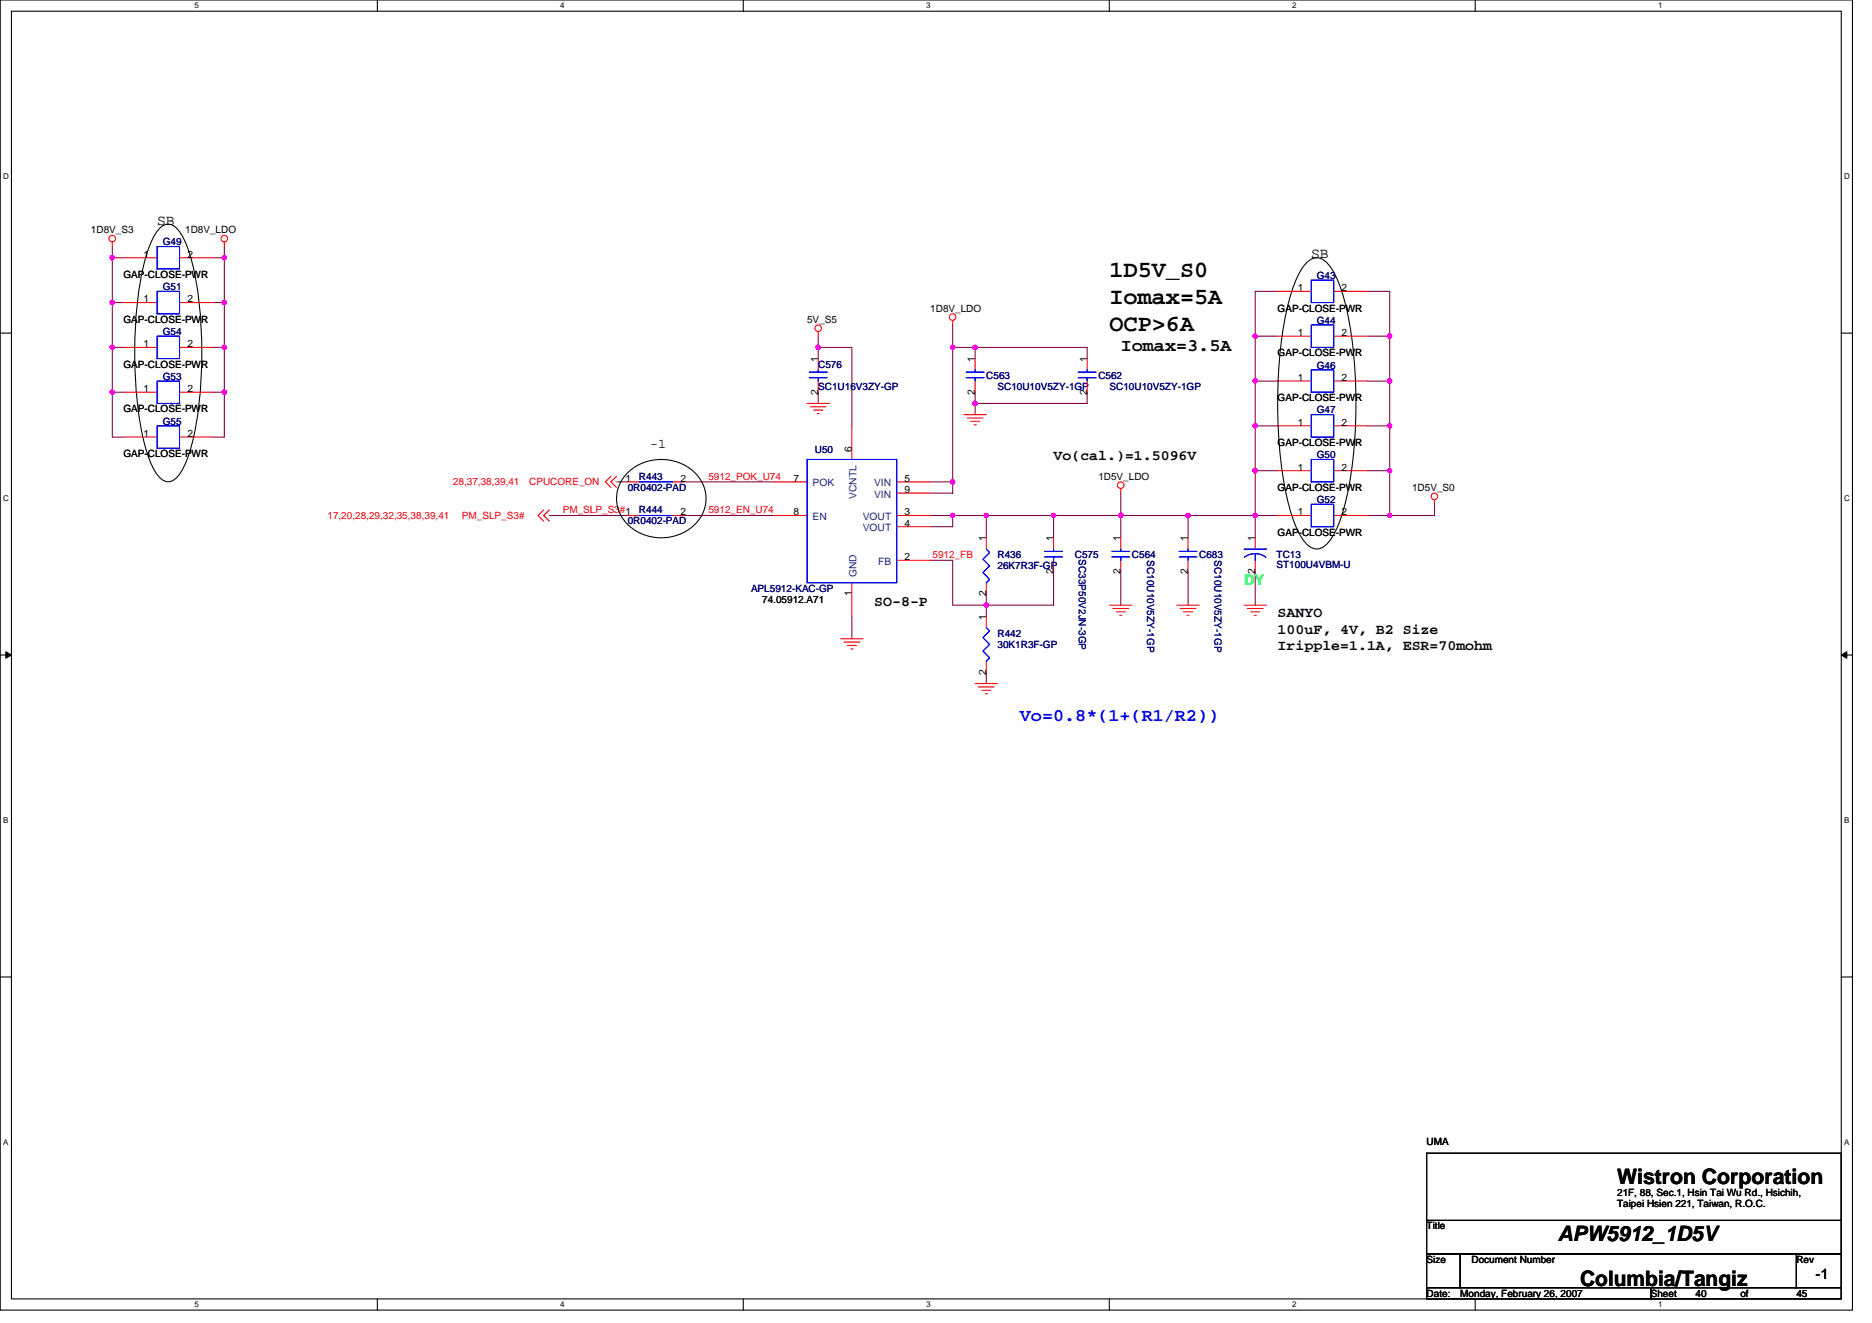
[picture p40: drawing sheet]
<svg xmlns="http://www.w3.org/2000/svg" width="297mm" height="210mm" viewBox="0 0 297 210" stroke-linecap="round" stroke-linejoin="round" font-family="sans-serif">
<defs><g id="words">
<g font-size="3.7">
<text x="176.1" y="44">1D5V_S0</text>
<text x="176.1" y="48.3">Iomax=5A</text>
<text x="176.1" y="52.5">OCP&gt;6A</text>
</g>
<g font-size="3.4">
<text x="256.6" y="187.9">Wistron Corporation</text>
<text x="247.2" y="196.9">APW5912_1D5V</text>
<text x="250.7" y="204">Columbia/Tangiz</text>
</g>
<text font-size="2.8" x="177.8" y="55.7">Iomax=3.5A</text>
<text font-size="2.8" fill="#00f" x="161.8" y="114.4">Vo=0.8*(1+(R1/R2))</text>
<g font-size="2.3">
<text x="24.9" y="35.6">SB</text>
<text x="208.1" y="41">SB</text>
<text x="167.2" y="73">Vo(cal.)=1.5096V</text>
<text x="138.7" y="96.2">SO-8-P</text>
<text x="202.7" y="97.9">SANYO</text>
<text x="202.7" y="100.6">100uF, 4V, B2 Size</text>
<text x="202.7" y="103.2">Iripple=1.1A, ESR=70mohm</text>
<text x="288.1" y="203">-1</text>
</g>
<text font-size="2.3" fill="#00ff40" x="197.4" y="92.8">DY</text>
<text font-size="2.1" x="103.2" y="71">-1</text>
<g font-size="1.6">
<text x="14.4" y="37">1D8V_S3</text>
<text x="22.8" y="40.9">1</text>
<text x="29.4" y="37">1D8V_LDO</text>
<text x="29.7" y="40.9">2</text>
<text x="19.6" y="44.1">GAP-CLOSE-PWR</text>
<text x="22.8" y="48">1</text>
<text x="29.7" y="48">2</text>
<text x="205.9" y="46.2">1</text>
<text x="212.9" y="46.2">2</text>
<text x="19.6" y="51.2">GAP-CLOSE-PWR</text>
<text x="128.1" y="51.2">5V_S5</text>
<text x="147.6" y="49.4">1D8V_LDO</text>
<text x="202.7" y="49.4">GAP-CLOSE-PWR</text>
<text x="205.9" y="53.3">1</text>
<text x="212.9" y="53.3">2</text>
<text x="19.6" y="58.3">GAP-CLOSE-PWR</text>
<text x="22.8" y="55.1">1</text>
<text x="29.7" y="55.1">2</text>
<text x="129.8" y="57.4" transform="rotate(-90 129.8 57.4)">1</text>
<text x="154.7" y="57.4" transform="rotate(-90 154.7 57.4)">1</text>
<text x="172.5" y="57.4" transform="rotate(-90 172.5 57.4)">1</text>
<text x="202.7" y="56.5">GAP-CLOSE-PWR</text>
<text x="19.6" y="65.4">GAP-CLOSE-PWR</text>
<text x="22.8" y="62.2">1</text>
<text x="29.7" y="62.2">2</text>
<text x="129.8" y="62.6" transform="rotate(-90 129.8 62.6)">2</text>
<text x="154.7" y="62.6" transform="rotate(-90 154.7 62.6)">2</text>
<text x="172.5" y="62.6" transform="rotate(-90 172.5 62.6)">2</text>
<text x="202.7" y="63.6">GAP-CLOSE-PWR</text>
<text x="205.9" y="60.4">1</text>
<text x="212.9" y="60.4">2</text>
<text x="22.8" y="69.3">1</text>
<text x="29.7" y="69.3">2</text>
<text x="135.1" y="71.6" transform="rotate(-90 135.1 71.6)">6</text>
<text x="202.7" y="70.8">GAP-CLOSE-PWR</text>
<text x="205.9" y="67.5">1</text>
<text x="212.9" y="67.5">2</text>
<text x="19.6" y="72.5">GAP-CLOSE-PWR</text>
<text x="99.2" y="76.4">1</text>
<text x="108" y="76.4">2</text>
<text x="125.9" y="76.4">7</text>
<text x="143.5" y="76.4">5</text>
<text x="174.3" y="76.1">1D5V_LDO</text>
<text x="202.7" y="77.9">GAP-CLOSE-PWR</text>
<text x="205.9" y="74.7">1</text>
<text x="212.9" y="74.7">2</text>
<text x="224.1" y="77.9">1D5V_S0</text>
<text x="108" y="81.8">2</text>
<text x="125.9" y="81.8">8</text>
<text x="143.5" y="81.8">3</text>
<text x="143.5" y="83.5">4</text>
<text x="143.5" y="78.2">9</text>
<text x="205.9" y="81.8">1</text>
<text x="212.9" y="81.8">2</text>
<text x="143.5" y="88.9">2</text>
<text x="156.5" y="85.9" transform="rotate(-90 156.5 85.9)">1</text>
<text x="167.1" y="85.9" transform="rotate(-90 167.1 85.9)">1</text>
<text x="177.8" y="85.9" transform="rotate(-90 177.8 85.9)">1</text>
<text x="188.5" y="85.9" transform="rotate(-90 188.5 85.9)">1</text>
<text x="199.2" y="85.9" transform="rotate(-90 199.2 85.9)">1</text>
<text x="202.7" y="85">GAP-CLOSE-PWR</text>
<text x="120.9" y="95.7">74.05912.A71</text>
<text x="135.1" y="94.6" transform="rotate(-90 135.1 94.6)">1</text>
<text x="156.5" y="94.6" transform="rotate(-90 156.5 94.6)">2</text>
<text x="167.1" y="91.1" transform="rotate(-90 167.1 91.1)">2</text>
<text x="177.8" y="91.1" transform="rotate(-90 177.8 91.1)">2</text>
<text x="188.5" y="91.1" transform="rotate(-90 188.5 91.1)">2</text>
<text x="199.2" y="91.1" transform="rotate(-90 199.2 91.1)">2</text>
<text x="156.5" y="98.3" transform="rotate(-90 156.5 98.3)">1</text>
<text x="156.5" y="107.1" transform="rotate(-90 156.5 107.1)">2</text>
<text x="226.4" y="181.7">UMA</text>
<text x="256.6" y="189.7">21F, 88, Sec.1, Hsin Tai Wu Rd., Hsichih,</text>
<text x="256.6" y="191.5">Taipei Hsien 221, Taiwan, R.O.C.</text>
<text x="226.4" y="195.1">Title</text>
<text x="226.4" y="200.4">Size</text>
<text x="233.5" y="200.4">Document Number</text>
<text x="285" y="200.4">Rev</text>
<text x="226.4" y="205.7">Date:</text>
<text x="231.7" y="205.7">Monday, February 26, 2007</text>
<text x="261.9" y="205.7">Sheet</text>
<text x="269" y="205.7">40</text>
<text x="276.2" y="205.7">of</text>
<text x="285" y="205.7">45</text>
</g>
<g font-size="1.6" fill="#000080">
<text x="25.8" y="38.9">G49</text>
<text x="25.8" y="46">G51</text>
<text x="209" y="44.3">G43</text>
<text x="25.8" y="53.1">G54</text>
<text x="209" y="51.4">G44</text>
<text x="129.8" y="58.3">C576</text>
<text x="209" y="58.5">G46</text>
<text x="25.8" y="60.3">G53</text>
<text x="129.8" y="61.9">SC1U16V3ZY-GP</text>
<text x="156.5" y="60.1">C563</text>
<text x="158.3" y="61.9">SC10U10V5ZY-1GP</text>
<text x="174.3" y="60.1">C562</text>
<text x="176.1" y="61.9">SC10U10V5ZY-1GP</text>
<text x="209" y="65.6">G47</text>
<text x="25.8" y="67.4">G55</text>
<text x="129.3" y="71.8">U50</text>
<text x="99.6" y="77.9">0R0402-PAD</text>
<text x="101.4" y="76.1">R443</text>
<text x="209" y="72.7">G50</text>
<text x="99.6" y="83.2">0R0402-PAD</text>
<text x="101.4" y="81.4">R444</text>
<text x="209" y="79.8">G52</text>
<text x="158.3" y="88.5">R436</text>
<text x="170.6" y="88.5">C575</text>
<text x="171.2" y="88.7" transform="rotate(90 171.2 88.7)">SC33P50V2JN-3GP</text>
<text x="179.6" y="88.5">C564</text>
<text x="182.1" y="88.9" transform="rotate(90 182.1 88.9)">SC10U10V5ZY-1GP</text>
<text x="190.3" y="88.5">C683</text>
<text x="192.7" y="88.9" transform="rotate(90 192.7 88.9)">SC10U10V5ZY-1GP</text>
<text x="202.6" y="88.5">TC13</text>
<text x="119.2" y="93.9">APL5912-KAC-GP</text>
<text x="158.3" y="90.3">26K7R3F-GP</text>
<text x="202.6" y="90.1">ST100U4VBM-U</text>
<text x="158.3" y="101">R442</text>
<text x="158.3" y="102.8">30K1R3F-GP</text>
</g>
<g font-size="1.6" fill="#f00">
<text x="71.9" y="77">28,37,38,39,41</text>
<text x="84" y="77">CPUCORE_ON</text>
<text x="112.4" y="76.1">5912_POK_U74</text>
<text x="52" y="82.3">17,20,28,29,32,35,38,39,41</text>
<text x="73.3" y="82.3">PM_SLP_S3#</text>
<text x="89.3" y="81.4">PM_SLP_S3#1</text>
<text x="112.4" y="81.4">5912_EN_U74</text>
<text x="148" y="88.5">5912_FB</text>
</g>
<g font-size="1.6" fill="#004080">
<text x="128.9" y="77.2">POK</text>
<text x="138.7" y="77.2">VIN</text>
<text x="128.9" y="82.5">EN</text>
<text x="135.9" y="79.1" transform="rotate(-90 135.9 79.1)">VCNTL</text>
<text x="136.9" y="82.5">VOUT</text>
<text x="138.7" y="79">VIN</text>
<text x="136.9" y="84.3">VOUT</text>
<text x="139.3" y="89.6">FB</text>
<text x="135.9" y="91.6" transform="rotate(-90 135.9 91.6)">GND</text>
</g>
<g font-size="1.3">
<text x="30.8" y="1.3">5</text>
<text x="88.9" y="1.3">4</text>
<text x="147" y="1.3">3</text>
<text x="205" y="1.3">2</text>
<text x="263.1" y="1.3">1</text>
<text x=".5" y="28.4">D</text>
<text x="292.6" y="28.4">D</text>
<text x=".5" y="79.5">C</text>
<text x="292.6" y="79.5">C</text>
<text x=".5" y="130.6">B</text>
<text x="292.6" y="130.6">B</text>
<text x=".5" y="181.7">A</text>
<text x="292.6" y="181.7">A</text>
<text x="30.8" y="207.4">5</text>
<text x="88.9" y="207.4">4</text>
<text x="147" y="207.4">3</text>
<text x="205" y="207.4">2</text>
<text x="263.1" y="207.4">1</text>
</g>
</g></defs>
<path d="M0 0h293.9v207.9h-293.9zM1.8 1.8h290.4v204.3h-290.4z" fill="none" stroke="#000" stroke-width=".17"/>
<g fill="#fff">
<path d="M30.8 .2h.7v1.4h-.7z"/>
<path d="M30.8 206.3h.7v1.4h-.7z"/>
</g>
<path d="M59.9 0v1.8M59.9 206.1v1.8" fill="none" stroke="#000" stroke-width=".17"/>
<g fill="#fff">
<path d="M88.9 .2h.7v1.4h-.7z"/>
<path d="M88.9 206.3h.7v1.4h-.7z"/>
</g>
<path d="M117.9 0v1.8M117.9 206.1v1.8" fill="none" stroke="#000" stroke-width=".17"/>
<g fill="#fff">
<path d="M147 .2h.7v1.4h-.7z"/>
<path d="M147 206.3h.7v1.4h-.7z"/>
</g>
<path d="M176 0v1.8M176 206.1v1.8" fill="none" stroke="#000" stroke-width=".17"/>
<g fill="#fff">
<path d="M205 .2h.7v1.4h-.7z"/>
<path d="M205 206.3h.7v1.4h-.7z"/>
</g>
<path d="M234.1 0v1.8M234.1 206.1v1.8" fill="none" stroke="#000" stroke-width=".17"/>
<g fill="#fff">
<path d="M263.1 .2h.7v1.4h-.7z"/>
<path d="M263.1 206.3h.7v1.4h-.7z"/>
<path d="M.5 27.3h.9v1.4h-.9z"/>
<path d="M292.6 27.3h.9v1.4h-.9z"/>
<path d="M.5 78.4h.9v1.4h-.9z"/>
<path d="M292.6 78.4h.9v1.4h-.9z"/>
</g>
<path d="M0 52.9h1.8M292.2 52.9h1.7" fill="none" stroke="#000" stroke-width=".17"/>
<g fill="#fff">
<path d="M.5 129.5h.8v1.4h-.8z"/>
<path d="M292.6 129.5h.9v1.4h-.9z"/>
</g>
<path d="M0 103.9h1.8M292.2 103.9h1.7" fill="none" stroke="#000" stroke-width=".17"/>
<path d="M.9 103.4l.9 .5-.9 .5zM292.2 103.9l.8-.5v1z" fill="#000" stroke="#000" stroke-width=".16"/>
<g fill="#fff">
<path d="M.5 180.5h.8v1.4h-.8z"/>
<path d="M292.6 180.5h.9v1.4h-.9z"/>
</g>
<path d="M25.5 36a1.62 1.62 0 0 1 2.3 0 12.5 12.5 0 0 1 2.8 6.3 68.8 68.8 0 0 1 0 27.4 12.5 12.5 0 0 1-2.8 6.3 1.62 1.62 0 0 1-2.3 0 12.5 12.5 0 0 1-2.8-6.3 69.3 69.3 0 0 1 0-27.4 12.5 12.5 0 0 1 2.8-6.3zM207.1 41.9a2.16 2.16 0 0 1 3.7 0 18 18 0 0 1 2.9 7.4 75.2 75.2 0 0 1-.4 31 16.2 16.2 0 0 1-2.5 5.8 2.16 2.16 0 0 1-3.7 0 18 18 0 0 1-3-7.4 75.6 75.6 0 0 1 .4-31 16.2 16.2 0 0 1 2.6-5.8zM99.6 75a7.7 7.7 0 0 1 11.8 1.5 5.8 5.8 0 0 1-2.6 7.8 7.6 7.6 0 0 1-10.3-2.6 5.6 5.6 0 0 1 1.1-6.7zM0 155h1.8M292.2 155h1.7M226.4 199h5.3v5.3h-5.3zM226.4 183h65.8v10.6h-65.8zM226.4 193.6h65.8v5.4h-65.8zM231.7 199h53.3v5.3h-53.3zM285 199h7.2v5.3h-7.2zM226.4 204.3h35.5v1.8h-35.5zM261.9 204.3h30.3v1.8h-30.3z" fill="none" stroke="#000" stroke-width=".17"/>
<g fill="none" stroke="#800040" stroke-width=".17">
<path d="M17.8 39.1v8.9M35.6 39.1v30.2h-1.8M17.8 48v7.1h1.8M17.8 48h1.8M17.8 55.1v14.2h1.8M17.8 40.9h1.8M33.8 55.1h1.8M33.8 48h1.8M33.8 40.9h1.8M129.8 55.1h5.4v12.5M129.8 53.3v3.6M151.2 55.1h21.3v1.8"/>
<path d="M151.2 51.6v26.6h-3.6M154.7 55.1v1.8M199.2 53.3h3.5M202.7 46.2h-3.5v39.1M217 46.2h3.5v7.1M217 53.3h3.5M220.5 53.3v28.5M17.8 62.2h1.8M33.8 62.2h1.8M97.8 76.5h1.8M108.5 76.5h14.2M129.8 62.2v1.8"/>
<path d="M147.6 76.5h3.6M154.7 62.2v3.6M172.5 62.2v1.8h-17.8M177.8 78.2v7.1M199.2 67.6h3.5M199.2 74.7h3.5M199.2 60.5h3.5M217 67.6h3.5M217 74.7h3.5M217 60.5h3.5M87.2 81.8h12.4M108.5 81.8h14.2"/>
<path d="M135.2 97.8v3.5M147.6 81.8h40.9v3.5M147.6 88.9h3.6v7.1h16v-5.3M151.2 81.8v1.8h-3.6M156.5 81.8v3.5M156.5 94.2v3.6M167.2 81.8v3.5M177.8 90.7v5.3M188.5 81.8h14.2M188.5 90.7v5.3M199.2 90.7v5.3M227.6 80v1.8h-10.6"/>
<path d="M156.5 106.7v1.8"/>
</g>
<g fill="#f0f" stroke="#f0f" stroke-width=".17">
<circle cx="35.6" cy="55.1" r=".35"/>
<circle cx="154.7" cy="55.1" r=".35"/>
<circle cx="199.2" cy="81.8" r=".35"/>
<circle cx="156.5" cy="96" r=".35"/>
<circle cx="177.8" cy="81.8" r=".35"/>
<circle cx="220.5" cy="81.8" r=".35"/>
<circle cx="220.5" cy="74.7" r=".35"/>
<circle cx="220.5" cy="67.6" r=".35"/>
<circle cx="154.7" cy="64" r=".35"/>
<circle cx="199.2" cy="74.7" r=".35"/>
<circle cx="199.2" cy="67.6" r=".35"/>
<circle cx="220.5" cy="53.3" r=".35"/>
<circle cx="199.2" cy="53.3" r=".35"/>
<circle cx="220.5" cy="60.4" r=".35"/>
<circle cx="199.2" cy="60.4" r=".35"/>
<circle cx="151.2" cy="81.8" r=".35"/>
<circle cx="129.8" cy="55.1" r=".35"/>
<circle cx="151.2" cy="76.4" r=".35"/>
<circle cx="156.5" cy="81.8" r=".35"/>
<circle cx="167.2" cy="81.8" r=".35"/>
<circle cx="35.6" cy="62.2" r=".35"/>
<circle cx="17.8" cy="62.2" r=".35"/>
<circle cx="35.6" cy="48" r=".35"/>
<circle cx="17.8" cy="55.1" r=".35"/>
<circle cx="17.8" cy="48" r=".35"/>
<circle cx="35.6" cy="40.9" r=".35"/>
<circle cx="188.5" cy="81.8" r=".35"/>
<circle cx="151.2" cy="55.1" r=".35"/>
<circle cx="17.8" cy="40.9" r=".35"/>
</g>
<g fill="none" stroke="#f00" stroke-width=".17">
<path d="M17.8 38.4v.7M35.6 38.4v.7M19.6 48h5.3M19.6 40.9h5.3M19.6 55.1h5.3M28.5 48h5.3M28.5 40.9h5.3M28.5 55.1h5.3M129.8 52.6v.7M129.8 56.9v1.8M151.2 50.8v.8M154.7 56.9v1.8"/>
<path d="M172.5 56.9v1.8M202.7 53.3h5.4M202.7 46.2h5.4M211.6 53.3h5.4M211.6 46.2h5.4M19.6 69.3h5.3M19.6 62.2h5.3M28.5 69.3h5.3M28.5 62.2h5.3M96.9 75.6l-.8 .9 .8 .8M97.8 75.6l-.9 .9 .9 .8M99.6 76.5h1.8"/>
<path d="M106.7 76.5h1.8M122.7 76.5h5.4M128.1 64h3.5M128.6 64.5h2.5M129.1 65.1h1.5M129.7 65.6h.3M129.8 60.5v1.7M135.2 67.6v5.3M142.3 76.5h5.3M142.3 78.2h5.3M152.9 65.8h3.6M153.5 66.3h2.5"/>
<path d="M154 66.8h1.4M154.6 67.4h.3M154.7 60.5v1.7M172.5 60.5v1.7M177.8 77.5v.7M202.7 67.6h5.4M202.7 60.5h5.4M202.7 74.7h5.4M211.6 67.6h5.4M211.6 60.5h5.4M211.6 74.7h5.4M227.6 79.3v.7"/>
<path d="M86.3 80.9l-.9 .9 .9 .9M87.2 80.9l-.9 .9 .9 .9M99.6 81.8h1.8M106.7 81.8h1.8M122.7 81.8h5.4M135.2 92.5v5.3M142.3 88.9h5.3M142.3 81.8h5.3M142.3 83.6h5.3M156.5 85.3v1.8M156.5 92.5v1.7M156.5 97.8v1.8"/>
<path d="M167.2 85.3v1.8M167.2 88.9v1.8M176.1 96h3.5M176.6 96.5h2.5M177.1 97.1h1.5M177.7 97.6h.3M177.8 85.3v1.8M177.8 88.9v1.8M186.7 96h3.6M187.3 96.5h2.5M187.8 97.1h1.4M188.3 97.6h.4"/>
<path d="M188.5 85.3v1.8M188.5 88.9v1.8M197.4 96h3.6M197.9 96.5h2.5M198.5 97.1h1.4M199 97.6h.3M199.2 85.3v1.8M199.2 88.9v1.8M202.7 81.8h5.4M211.6 81.8h5.4M133.4 101.3h3.5M133.9 101.9h2.5"/>
<path d="M134.4 102.4h1.5M135 103h.3M154.7 108.5h3.6M155.3 109h2.5M155.8 109.5h1.4M156.3 110.1h.4M156.5 104.9v1.8"/>
<circle cx="17.8" cy="37.9" r=".52"/>
<circle cx="35.6" cy="37.9" r=".52"/>
<circle cx="129.8" cy="52.1" r=".52"/>
<circle cx="151.2" cy="50.3" r=".52"/>
<circle cx="177.8" cy="77" r=".52"/>
<circle cx="227.6" cy="78.8" r=".52"/>
</g>
<g fill="none" stroke="#00f" stroke-width=".17">
<path d="M24.9 39.1h3.6v3.6h-3.6zM24.9 46.2h3.6v3.6h-3.6zM24.9 53.3h3.6v3.6h-3.6zM128.4 59h2.9M128.4 59.9h2.9M129.8 58.7v.3M129.8 59.9v.6M153.3 59h2.8M153.3 59.9h2.8M154.7 58.7v.3M154.7 59.9v.6M171.1 59h2.8"/>
<path d="M171.1 59.9h2.8M172.5 58.7v.3M172.5 59.9v.6M208.1 58.7h3.5v3.5h-3.5zM208.1 51.6h3.5v3.5h-3.5zM208.1 44.4h3.5v3.6h-3.5zM24.9 67.6h3.6v3.5h-3.6zM24.9 60.5h3.6v3.5h-3.6zM101.4 76.5h5.3M128.1 72.9h14.2v19.6h-14.2zM208.1 65.8h3.5v3.5h-3.5zM208.1 72.9h3.5v3.6h-3.5z"/>
<path d="M101.4 81.8h5.3M156.5 99.6l.5 .5-1 1.1 1 1-1 1.1 1 1.1-.5 .5M156.5 87.1l.5 .6-1 1 1 1.1-1 1 1 1.1-.5 .6M165.8 87.5h2.8M165.8 88.4h2.8M167.2 87.1v.4M167.2 88.4v.5M176.4 87.5h2.9M176.4 88.4h2.9M177.8 87.1v.4M177.8 88.4v.5M187.1 87.5h2.8"/>
<path d="M187.1 88.4h2.8M188.5 87.1v.4M188.5 88.4v.5M197.4 87.1h3.6M197.4 88.4a2.86 2.86 0 0 1 3.5 0M199.2 87.8v1.1M208.1 80h3.5v3.6h-3.5z"/>
</g>
<use href="#words"/>
</svg>
